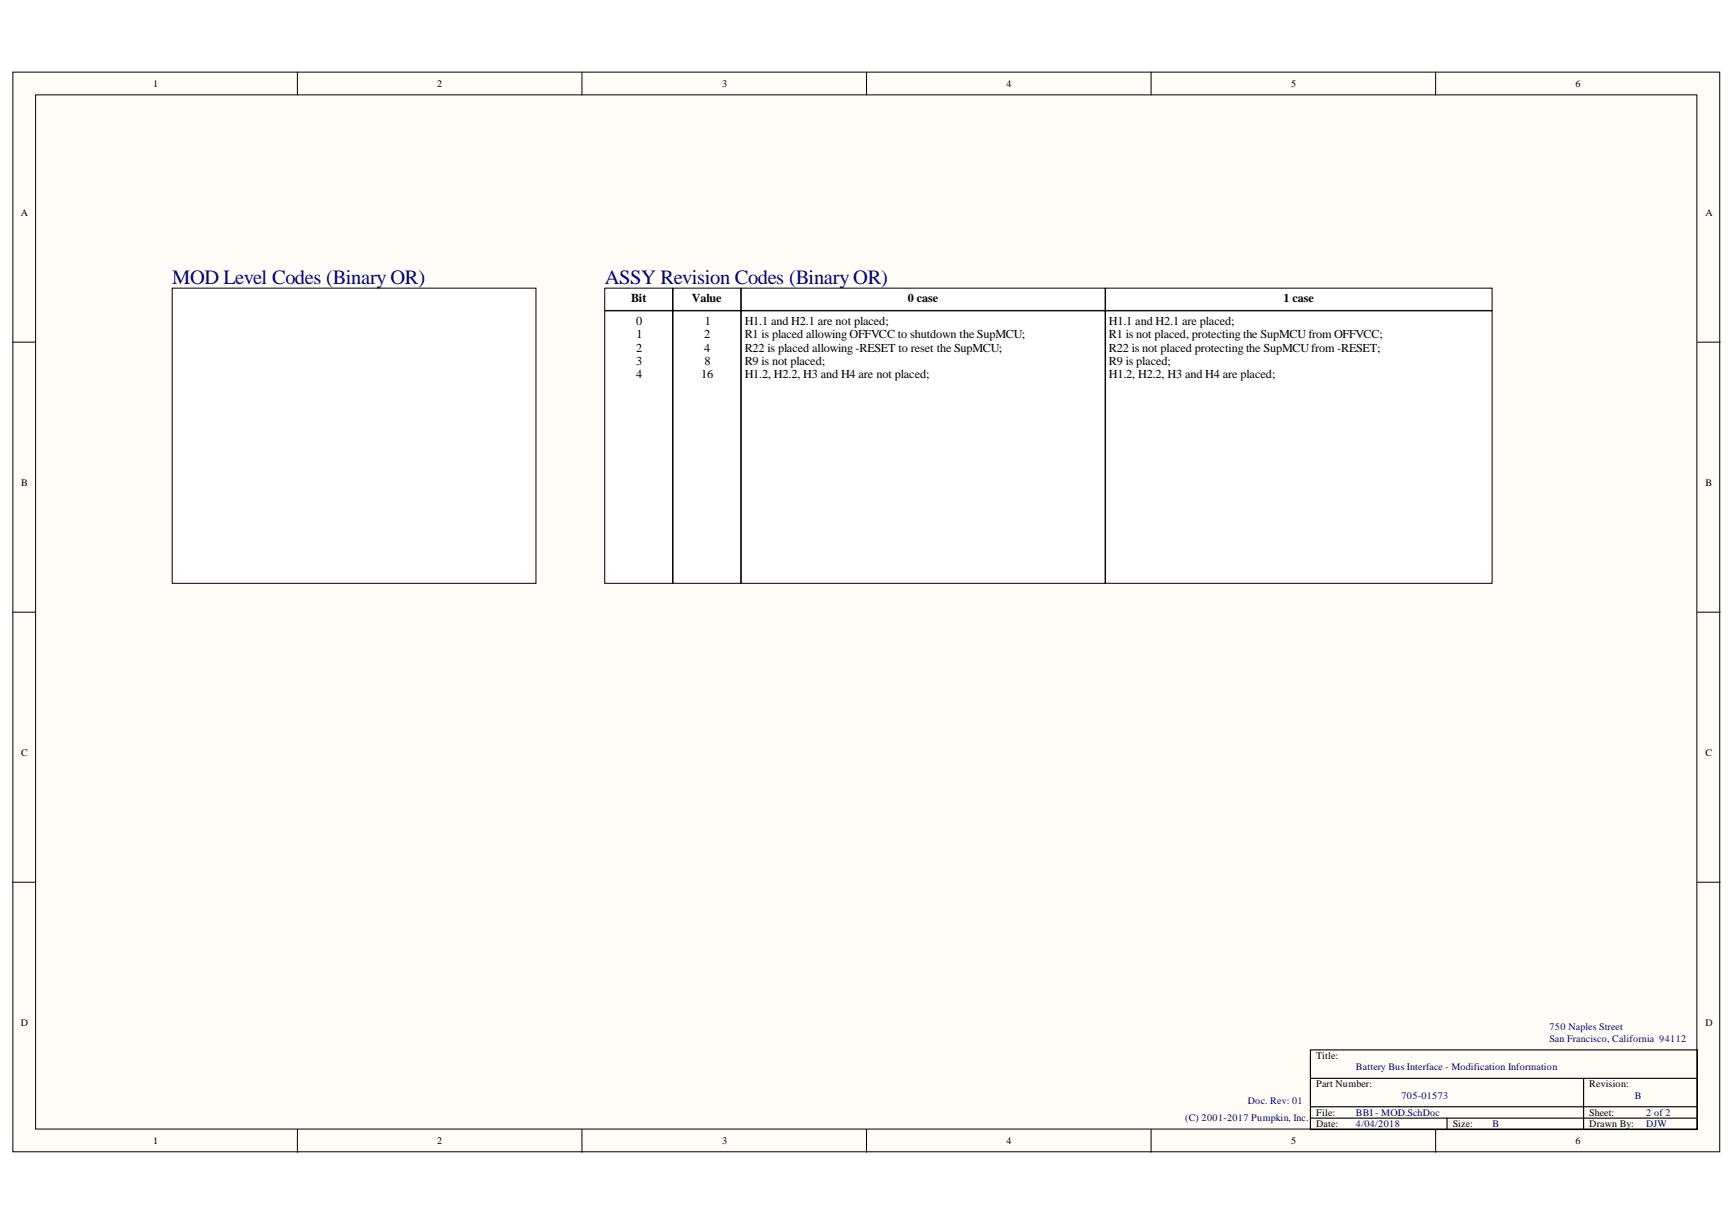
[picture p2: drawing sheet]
<svg xmlns="http://www.w3.org/2000/svg" width="297mm" height="210mm" viewBox="0 0 297 210" stroke-linecap="round" stroke-linejoin="round" font-family="sans-serif">
<defs><g id="words">
<g font-size="3.5" fill="#000080">
<text x="29.5" y="48.5">MOD Level Codes (Binary OR)</text>
<text x="103.5" y="48.5">ASSY Revision Codes (Binary OR)</text>
</g>
<g font-size="2.1">
<text x="108" y="51.8">Bit</text>
<text x="118.5" y="51.8">Value</text>
<text x="155.4" y="51.8">0 case</text>
<text x="219.8" y="51.8">1 case</text>
<text x="108.9" y="55.7">0</text>
<text x="109" y="57.9">1</text>
<text x="120.6" y="57.9">2</text>
<text x="120.7" y="55.7">1</text>
<text x="127.5" y="55.7">H1.1 and H2.1 are not placed;</text>
<text x="127.5" y="57.9">R1 is placed allowing OFFVCC to shutdown the SupMCU;</text>
<text x="189.9" y="55.7">H1.1 and H2.1 are placed;</text>
<text x="189.9" y="57.9">R1 is not placed, protecting the SupMCU from OFFVCC;</text>
<text x="108.9" y="60.2">2</text>
<text x="108.9" y="64.8">4</text>
<text x="108.9" y="62.5">3</text>
<text x="120.1" y="64.8">16</text>
<text x="120.6" y="60.2">4</text>
<text x="120.6" y="62.5">8</text>
<text x="127.5" y="60.2">R22 is placed allowing -RESET to reset the SupMCU;</text>
<text x="127.5" y="62.5">R9 is not placed;</text>
<text x="127.5" y="64.8">H1.2, H2.2, H3 and H4 are not placed;</text>
<text x="189.9" y="60.2">R22 is not placed protecting the SupMCU from -RESET;</text>
<text x="189.9" y="62.5">R9 is placed;</text>
<text x="189.9" y="64.8">H1.2, H2.2, H3 and H4 are placed;</text>
</g>
<g font-size="1.7">
<text x="26.2" y="14.8">1</text>
<text x="74.9" y="14.8">2</text>
<text x="123.6" y="14.8">3</text>
<text x="172.3" y="14.8">4</text>
<text x="221.1" y="14.8">5</text>
<text x="269.7" y="14.8">6</text>
<text x="3.6" y="37">A</text>
<text x="292" y="37">A</text>
<text x="3.6" y="83.2">B</text>
<text x="292" y="83.2">B</text>
<text x="3.6" y="129.5">C</text>
<text x="292" y="129.5">C</text>
<text x="3.6" y="175.7">D</text>
<text x="292" y="175.7">D</text>
<text x="225.3" y="181.3">Title:</text>
<text x="225.3" y="191">File:</text>
<text x="225.3" y="186.1">Part Number:</text>
<text x="272.1" y="186.1">Revision:</text>
<text x="272.1" y="191">Sheet:</text>
<text x="26.2" y="195.9">1</text>
<text x="74.9" y="195.9">2</text>
<text x="123.6" y="195.9">3</text>
<text x="172.3" y="195.9">4</text>
<text x="221.1" y="195.9">5</text>
<text x="225.3" y="193">Date:</text>
<text x="248.7" y="193">Size:</text>
<text x="269.7" y="195.9">6</text>
<text x="272.1" y="193">Drawn By:</text>
</g>
<g font-size="1.7" fill="#000080">
<text x="265.3" y="176.4">750 Naples Street</text>
<text x="265.3" y="178.4">San Francisco, California 94112</text>
<text x="232.1" y="183.2">Battery Bus Interface - Modification Information</text>
<text x="202.9" y="192">(C) 2001-2017 Pumpkin, Inc.</text>
<text x="213.6" y="189.1">Doc. Rev: 01</text>
<text x="232.1" y="191">BBI - MOD.SchDoc</text>
<text x="239.9" y="188.1">705-01573</text>
<text x="279.9" y="188.1">B</text>
<text x="281.8" y="191">2 of 2</text>
<text x="232.1" y="193">4/04/2018</text>
<text x="255.5" y="193">B</text>
<text x="281.8" y="193">DJW</text>
</g>
</g></defs>
<g fill="#fffcf8" stroke="#000" stroke-width=".17">
<path d="M2.2 12.3h292.2v184.9h-292.2z"/>
<path d="M6.1 16.2h284.4v177.1h-284.4z"/>
</g>
<g fill="none" stroke="#000" stroke-width=".17">
<path d="M50.9 12.3v3.9M99.6 12.3v3.9M148.4 12.3v3.9M197.1 12.3v3.9M245.8 12.3v3.9M2.2 58.6h3.9M290.6 58.6h3.9M2.2 104.8h3.9M290.6 104.8h3.9M2.2 151h3.9M290.6 151h3.9M50.9 193.4v3.9"/>
<path d="M99.6 193.4v3.9M148.4 193.4v3.9M197.1 193.4v3.9M245.8 193.4v3.9"/>
</g>
<path d="M224.4 179.8h66.2v13.6h-66.2zM224.4 184.6h66.2M224.4 189.5h66.2M224.4 191.4h66.2M247.7 191.4v2M271.1 184.6v8.8" fill="none" stroke="#000" stroke-width=".19"/>
<g fill="#fff" stroke="#000" stroke-width=".17">
<path d="M29.5 49.3h62.3v50.6h-62.3z"/>
<path d="M103.5 49.3h11.6v3.8h-11.6z"/>
<path d="M115.2 49.3h11.6v3.8h-11.6z"/>
<path d="M126.9 49.3h62.3v3.8h-62.3z"/>
<path d="M103.5 53.2h11.6v46.7h-11.6z"/>
<path d="M115.2 53.2h11.6v46.7h-11.6z"/>
<path d="M126.9 53.2h62.3v46.7h-62.3z"/>
<path d="M189.3 49.3h66.2v3.8h-66.2z"/>
<path d="M189.3 53.2h66.2v46.7h-66.2z"/>
</g>
<use href="#words"/>
</svg>
